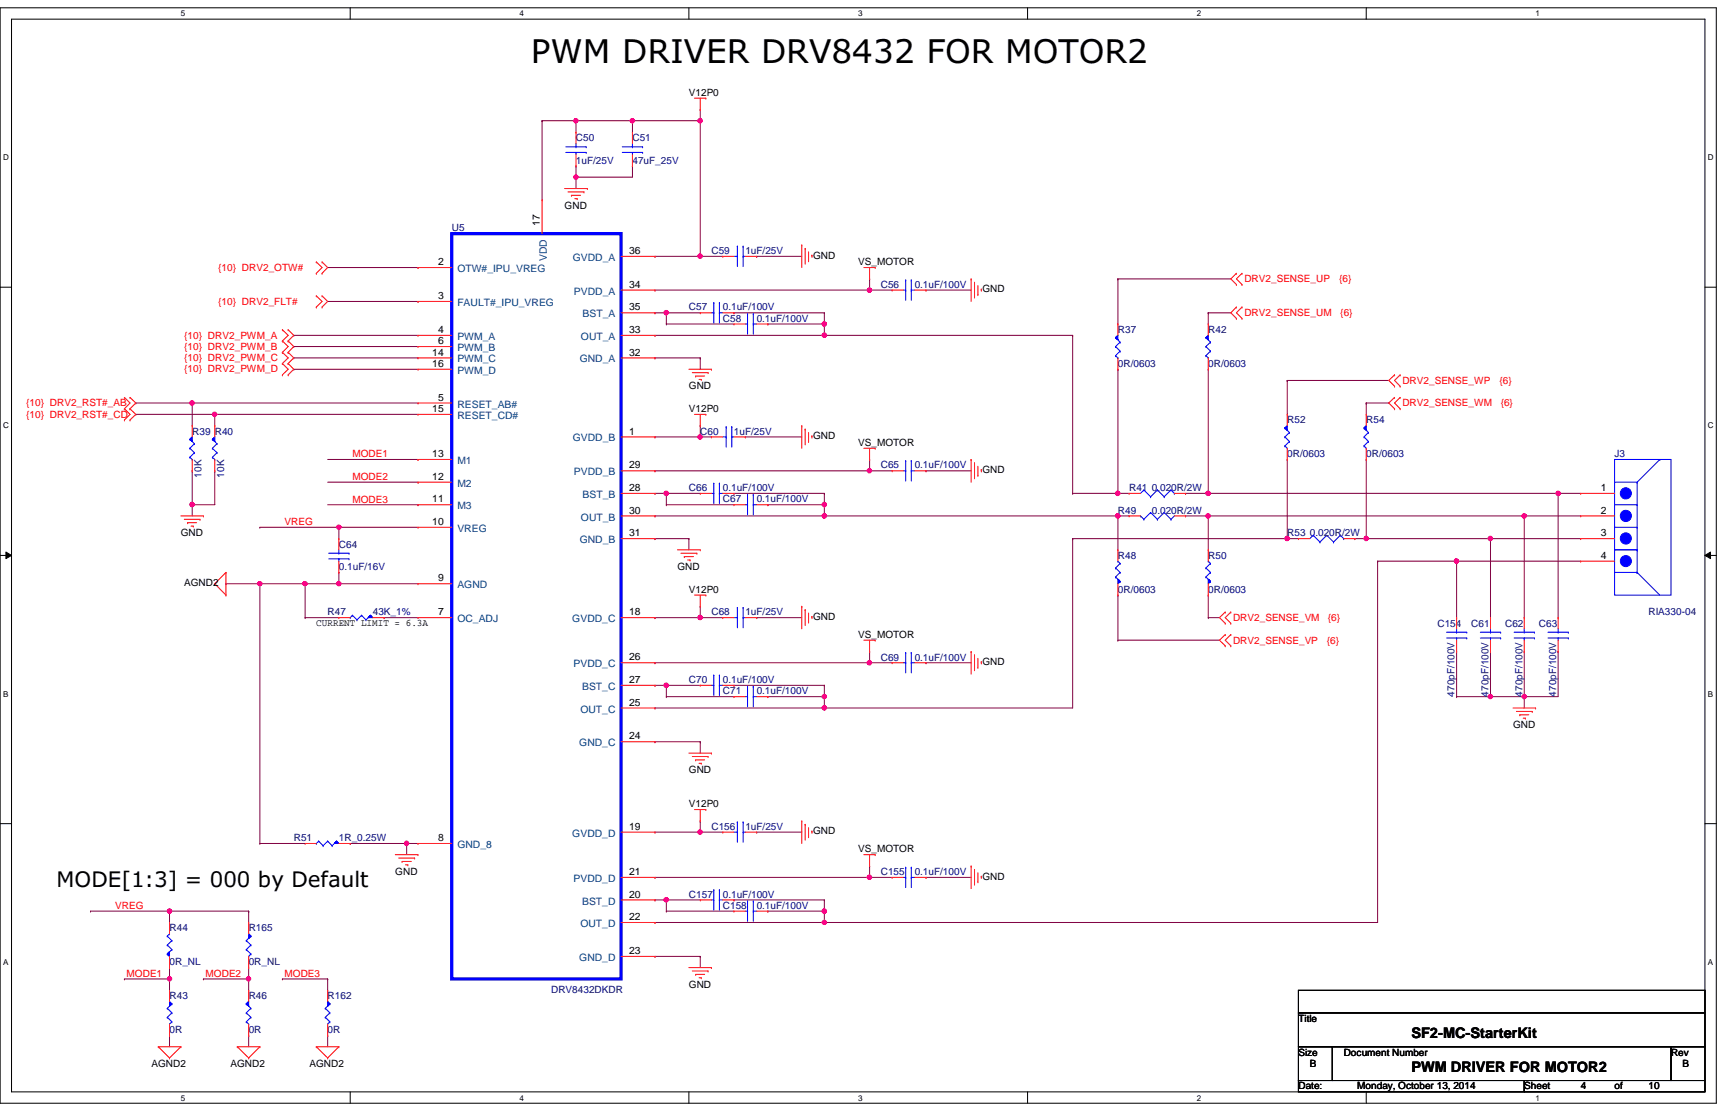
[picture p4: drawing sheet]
<svg xmlns="http://www.w3.org/2000/svg" width="432mm" height="279mm" viewBox="0 0 432 279" stroke-linecap="round" stroke-linejoin="round" font-family="sans-serif">
<defs><g id="words">
<text font-size="8.2" x="132.6" y="15.8">PWM DRIVER DRV8432 FOR MOTOR2</text>
<text font-size="5.3" x="14.1" y="221.6">MODE[1:3] = 000 by Default</text>
<g font-size="3.6">
<text x="352.5" y="259.1">SF2-MC-StarterKit</text>
<text x="352.5" y="267.5">PWM DRIVER FOR MOTOR2</text>
</g>
<g font-size="2.5">
<text x="172" y="24">V12P0</text>
<text x="141" y="52.2">GND</text>
<text x="134.8" y="56.3" transform="rotate(-90 134.8 56.3)">17</text>
<text x="157.1" y="63.4">36</text>
<text x="203.1" y="64.6">GND</text>
<text x="109.4" y="66.2">2</text>
<text x="157.1" y="71.8">34</text>
<text x="214.3" y="66.3">VS_MOTOR</text>
<text x="109.4" y="74.7">3</text>
<text x="157.1" y="77.5">35</text>
<text x="245.4" y="73">GND</text>
<text x="109.4" y="83.1">4</text>
<text x="157.1" y="83.1">33</text>
<text x="107.9" y="88.8">14</text>
<text x="109.4" y="85.9">6</text>
<text x="157.1" y="88.8">32</text>
<text x="107.9" y="91.6">16</text>
<text x="109.4" y="100">5</text>
<text x="172" y="97.2">GND</text>
<text x="107.9" y="102.9">15</text>
<text x="172" y="102.9">V12P0</text>
<text x="157.1" y="108.5">1</text>
<text x="203.1" y="109.6">GND</text>
<text x="214.3" y="111.3">VS_MOTOR</text>
<text x="107.9" y="119.8">12</text>
<text x="107.9" y="114.1">13</text>
<text x="157.1" y="117">29</text>
<text x="245.4" y="118.1">GND</text>
<text x="107.9" y="125.4">11</text>
<text x="157.1" y="122.6">28</text>
<text x="399.8" y="122.6">1</text>
<text x="107.9" y="131.1">10</text>
<text x="157.1" y="128.2">30</text>
<text x="399.8" y="128.2">2</text>
<text x="45.2" y="133.9">GND</text>
<text x="157.1" y="133.9">31</text>
<text x="399.8" y="133.9">3</text>
<text x="169.2" y="142.4">GND</text>
<text x="399.8" y="139.5">4</text>
<text x="46" y="146.3">AGND2</text>
<text x="109.4" y="145.2">9</text>
<text x="172" y="148">V12P0</text>
<text x="109.4" y="153.6">7</text>
<text x="157.1" y="153.6">18</text>
<text x="203.1" y="154.8">GND</text>
<text x="79" y="156.2">CURRENT LIMIT = 6.3A</text>
<text x="214.3" y="159.3">VS_MOTOR</text>
<text x="157.1" y="164.9">26</text>
<text x="245.4" y="166">GND</text>
<text x="157.1" y="170.5">27</text>
<text x="157.1" y="176.2">25</text>
<text x="157.1" y="184.6">24</text>
<text x="377.9" y="181.8">GND</text>
<text x="172" y="193.1">GND</text>
<text x="172" y="201.5">V12P0</text>
<text x="157.1" y="207.2">19</text>
<text x="203.1" y="208.3">GND</text>
<text x="109.4" y="210">8</text>
<text x="214.3" y="212.9">VS_MOTOR</text>
<text x="98.7" y="218.5">GND</text>
<text x="157.1" y="218.5">21</text>
<text x="245.4" y="219.6">GND</text>
<text x="157.1" y="224.1">20</text>
<text x="157.1" y="229.7">22</text>
<text x="157.1" y="238.2">23</text>
<text x="172" y="246.7">GND</text>
<text x="324.3" y="255.1">Title</text>
<text x="324.3" y="263.6">Size</text>
<text x="335.6" y="263.6">Document Number</text>
<text x="417.3" y="263.6">Rev</text>
<text x="37.8" y="266.4">AGND2</text>
<text x="57.6" y="266.4">AGND2</text>
<text x="77.3" y="266.4">AGND2</text>
<text x="327.1" y="266.4">B</text>
<text x="420.2" y="266.4">B</text>
<text x="324.3" y="272">Date:</text>
<text x="339" y="272">Monday, October 13, 2014</text>
<text x="380.7" y="272">Sheet</text>
<text x="394.8" y="272">4</text>
<text x="403.2" y="272">of</text>
<text x="411.7" y="272">10</text>
</g>
<g font-size="2.5" fill="#000080">
<text x="143.8" y="35.2">C50</text>
<text x="157.9" y="35.2">C51</text>
<text x="143.8" y="40.9">1uF/25V</text>
<text x="157.9" y="40.9">47uF_25V</text>
<text x="112.8" y="57.8">U5</text>
<text x="177.7" y="63.4">C59</text>
<text x="186.1" y="63.4">1uF/25V</text>
<text x="220" y="71.9">C56</text>
<text x="228.4" y="71.9">0.1uF/100V</text>
<text x="172" y="77.5">C57</text>
<text x="180.5" y="77.5">0.1uF/100V</text>
<text x="180.5" y="80.3">C58</text>
<text x="189" y="80.3">0.1uF/100V</text>
<text x="279.2" y="83.1">R37</text>
<text x="301.8" y="83.1">R42</text>
<text x="279.2" y="91.6">0R/0603</text>
<text x="301.8" y="91.6">0R/0603</text>
<text x="321.5" y="105.7">R52</text>
<text x="341.2" y="105.7">R54</text>
<text x="48" y="108.5">R39 R40</text>
<text x="174.9" y="108.5">C60</text>
<text x="183.3" y="108.5">1uF/25V</text>
<text x="50.3" y="119.3" transform="rotate(-90 50.3 119.3)">10K</text>
<text x="56" y="119.3" transform="rotate(-90 56 119.3)">10K</text>
<text x="220" y="117">C65</text>
<text x="228.4" y="117">0.1uF/100V</text>
<text x="321.5" y="114.2">0R/0603</text>
<text x="341.2" y="114.2">0R/0603</text>
<text x="403.2" y="114.2">J3</text>
<text x="172" y="122.6">C66</text>
<text x="180.5" y="122.6">0.1uF/100V</text>
<text x="180.5" y="125.4">C67</text>
<text x="189" y="125.4">0.1uF/100V</text>
<text x="282" y="122.6">R41 0.020R/2W</text>
<text x="279.2" y="128.3">R49</text>
<text x="287.7" y="128.3">0.020R/2W</text>
<text x="84.6" y="136.7">C64</text>
<text x="321.5" y="133.9">R53 0.020R/2W</text>
<text x="84.6" y="142.4">0.1uF/16V</text>
<text x="279.2" y="139.5">R48</text>
<text x="301.8" y="139.5">R50</text>
<text x="279.2" y="148">0R/0603</text>
<text x="301.8" y="148">0R/0603</text>
<text x="81.8" y="153.6">R47</text>
<text x="93.1" y="153.6">43K_1%</text>
<text x="177.7" y="153.6">C68</text>
<text x="186.1" y="153.6">1uF/25V</text>
<text x="411.7" y="153.6">RIA330-04</text>
<text x="359" y="156.5">C154</text>
<text x="367.4" y="156.5">C61</text>
<text x="375.9" y="156.5">C62</text>
<text x="384.3" y="156.5">C63</text>
<text x="220" y="164.9">C69</text>
<text x="228.4" y="164.9">0.1uF/100V</text>
<text x="172" y="170.6">C70</text>
<text x="180.5" y="170.6">0.1uF/100V</text>
<text x="180.5" y="173.4">C71</text>
<text x="189" y="173.4">0.1uF/100V</text>
<text x="363.3" y="173.9" transform="rotate(-90 363.3 173.9)">470pF/100V</text>
<text x="371.7" y="173.9" transform="rotate(-90 371.7 173.9)">470pF/100V</text>
<text x="380.2" y="173.9" transform="rotate(-90 380.2 173.9)">470pF/100V</text>
<text x="388.7" y="173.9" transform="rotate(-90 388.7 173.9)">470pF/100V</text>
<text x="177.7" y="207.2">C156</text>
<text x="186.1" y="207.2">1uF/25V</text>
<text x="73.4" y="210">R51</text>
<text x="84.6" y="210">1R_0.25W</text>
<text x="220" y="218.5">C155</text>
<text x="228.4" y="218.5">0.1uF/100V</text>
<text x="172" y="224.1">C157</text>
<text x="180.5" y="224.1">0.1uF/100V</text>
<text x="180.5" y="226.9">C158</text>
<text x="189" y="226.9">0.1uF/100V</text>
<text x="42.3" y="232.6">R44</text>
<text x="62.1" y="232.6">R165</text>
<text x="42.3" y="241">0R_NL</text>
<text x="62.1" y="241">0R_NL</text>
<text x="42.3" y="249.5">R43</text>
<text x="62.1" y="249.5">R46</text>
<text x="81.8" y="249.5">R162</text>
<text x="137.6" y="247.8">DRV8432DKDR</text>
<text x="42.3" y="257.9">0R</text>
<text x="62.1" y="257.9">0R</text>
<text x="81.8" y="257.9">0R</text>
</g>
<g font-size="2.5" fill="#004080">
<text x="136.6" y="65.2" transform="rotate(-90 136.6 65.2)">VDD</text>
<text x="143" y="65.2">GVDD_A</text>
<text x="114.2" y="67.9">OTW#_IPU_VREG</text>
<text x="114.2" y="76.4">FAULT#_IPU_VREG</text>
<text x="143.3" y="73.6">PVDD_A</text>
<text x="145.5" y="79.2">BST_A</text>
<text x="114.2" y="84.9">PWM_A</text>
<text x="114.2" y="87.7">PWM_B</text>
<text x="145.1" y="84.9">OUT_A</text>
<text x="114.2" y="90.5">PWM_C</text>
<text x="114.2" y="93.3">PWM_D</text>
<text x="144.8" y="90.5">GND_A</text>
<text x="114.2" y="101.8">RESET_AB#</text>
<text x="114.2" y="104.6">RESET_CD#</text>
<text x="143" y="110.2">GVDD_B</text>
<text x="114.2" y="115.9">M1</text>
<text x="143.3" y="118.7">PVDD_B</text>
<text x="114.2" y="121.5">M2</text>
<text x="145.5" y="124.3">BST_B</text>
<text x="114.2" y="127.2">M3</text>
<text x="145.1" y="130">OUT_B</text>
<text x="114.2" y="132.8">VREG</text>
<text x="144.8" y="135.6">GND_B</text>
<text x="114.2" y="146.9">AGND</text>
<text x="114.2" y="155.4">OC_ADJ</text>
<text x="142.9" y="155.4">GVDD_C</text>
<text x="143.2" y="166.6">PVDD_C</text>
<text x="145.4" y="172.3">BST_C</text>
<text x="144.9" y="177.9">OUT_C</text>
<text x="144.7" y="186.4">GND_C</text>
<text x="142.9" y="208.9">GVDD_D</text>
<text x="114.2" y="211.8">GND_8</text>
<text x="143.2" y="220.2">PVDD_D</text>
<text x="145.4" y="225.8">BST_D</text>
<text x="144.9" y="231.5">OUT_D</text>
<text x="144.7" y="239.9">GND_D</text>
</g>
<g font-size="2.5" fill="#f00">
<text x="54.5" y="67.6">{10} DRV2_OTW#</text>
<text x="310.8" y="70.5">DRV2_SENSE_UP</text>
<text x="334.4" y="70.5">{6}</text>
<text x="54.5" y="76.1">{10} DRV2_FLT#</text>
<text x="310.8" y="78.9">DRV2_SENSE_UM</text>
<text x="334.7" y="78.9">{6}</text>
<text x="46" y="87.4">{10} DRV2_PWM_B</text>
<text x="46" y="84.6">{10} DRV2_PWM_A</text>
<text x="46" y="90.2">{10} DRV2_PWM_C</text>
<text x="46" y="93">{10} DRV2_PWM_D</text>
<text x="350.2" y="95.8">DRV2_SENSE_WP</text>
<text x="374.5" y="95.8">{6}</text>
<text x="6.6" y="101.5">{10} DRV2_RST#_AB</text>
<text x="350.2" y="101.5">DRV2_SENSE_WM</text>
<text x="374.8" y="101.5">{6}</text>
<text x="6.6" y="104.3">{10} DRV2_RST#_CD</text>
<text x="88" y="119.8">MODE2</text>
<text x="88" y="114.2">MODE1</text>
<text x="88" y="125.5">MODE3</text>
<text x="71.1" y="131.1">VREG</text>
<text x="307.9" y="155.1">DRV2_SENSE_VM</text>
<text x="331.6" y="155.1">{6}</text>
<text x="307.9" y="160.7">DRV2_SENSE_VP</text>
<text x="331.3" y="160.7">{6}</text>
<text x="28.8" y="226.9">VREG</text>
<text x="31.6" y="243.9">MODE1</text>
<text x="51.4" y="243.9">MODE2</text>
<text x="71.1" y="243.9">MODE3</text>
</g>
<g font-size="2">
<text x="45.2" y="4.1">5</text>
<text x="129.8" y="4.1">4</text>
<text x="214.3" y="4.1">3</text>
<text x="298.9" y="4.1">2</text>
<text x="383.5" y="4.1">1</text>
<text x=".8" y="40">D</text>
<text x="426.5" y="40">D</text>
<text x=".8" y="107">C</text>
<text x="426.5" y="107">C</text>
<text x=".8" y="173.9">B</text>
<text x="426.5" y="173.9">B</text>
<text x=".8" y="240.9">A</text>
<text x="426.5" y="240.9">A</text>
<text x="45.2" y="274.8">5</text>
<text x="129.8" y="274.8">4</text>
<text x="214.3" y="274.8">3</text>
<text x="298.9" y="274.8">2</text>
<text x="383.5" y="274.8">1</text>
</g>
</g></defs>
<path d="M0 1.9h428.6v273.6h-428.6zM2.9 4.8h422.9v267.8h-422.9z" fill="none" stroke="#000" stroke-width=".25"/>
<g fill="#fff">
<path d="M45.2 2.3h1.1v2.2h-1.1z"/>
<path d="M45.2 273h1.1v2.2h-1.1z"/>
</g>
<path d="M87.5 1.9v2.9M87.5 272.6v2.9" fill="none" stroke="#000" stroke-width=".25"/>
<g fill="#fff">
<path d="M129.8 2.3h1.1v2.2h-1.1z"/>
<path d="M129.8 273h1.1v2.2h-1.1z"/>
</g>
<path d="M172 1.9v2.9M172 272.6v2.9" fill="none" stroke="#000" stroke-width=".25"/>
<g fill="#fff">
<path d="M214.3 2.3h1.1v2.2h-1.1z"/>
<path d="M214.3 273h1.1v2.2h-1.1z"/>
</g>
<path d="M256.6 1.9v2.9M256.6 272.6v2.9" fill="none" stroke="#000" stroke-width=".25"/>
<g fill="#fff">
<path d="M298.9 2.3h1.1v2.2h-1.1z"/>
<path d="M298.9 273h1.1v2.2h-1.1z"/>
</g>
<path d="M341.2 1.9v2.9M341.2 272.6v2.9" fill="none" stroke="#000" stroke-width=".25"/>
<g fill="#fff">
<path d="M383.5 2.3h1.1v2.2h-1.1z"/>
<path d="M383.5 273h1.1v2.2h-1.1z"/>
<path d="M.8 38.2h1.4v2.3h-1.4z"/>
<path d="M426.5 38.2h1.4v2.3h-1.4z"/>
<path d="M.8 105.2h1.4v2.2h-1.4z"/>
<path d="M426.5 105.2h1.4v2.2h-1.4z"/>
</g>
<path d="M0 71.7h2.9M425.8 71.7h2.8" fill="none" stroke="#000" stroke-width=".25"/>
<g fill="#fff">
<path d="M.8 172.1h1.3v2.3h-1.3z"/>
<path d="M426.5 172.1h1.3v2.3h-1.3z"/>
</g>
<path d="M0 138.7h2.9M1.5 137.8l1.4 .9-1.4 .8zM425.8 138.7l1.4-.9v1.7zM425.8 138.7h2.8" fill="none" stroke="#000" stroke-width=".25"/>
<path d="M1.5 137.8l1.4 .9-1.4 .8zM425.8 138.7l1.4-.9v1.7z" fill="#000"/>
<g fill="#fff">
<path d="M.8 239.1h1.3v2.2h-1.3z"/>
<path d="M426.5 239.1h1.3v2.2h-1.3z"/>
</g>
<path d="M0 205.7h2.9M425.8 205.7h2.8" fill="none" stroke="#000" stroke-width=".25"/>
<path d="M166.4 123.2h.1M166.4 123.2h8.5M301.8 128.8h.1M301.8 128.8h78.9" fill="none" stroke="#800040" stroke-width=".25"/>
<circle cx="301.7" cy="128.8" r=".56" fill="#f0f"/>
<circle cx="301.7" cy="128.8" r=".56" fill="none" stroke="#f0f" stroke-width=".25"/>
<path d="M205.9 126h.1M205.9 126v2.8" fill="none" stroke="#800040" stroke-width=".25"/>
<circle cx="205.9" cy="126" r=".56" fill="#f0f"/>
<circle cx="205.9" cy="126" r=".56" fill="none" stroke="#f0f" stroke-width=".25"/>
<path d="M166.4 123.2h.1M166.4 123.2v2.8M183.3 123.2h.1M183.3 123.2h22.6" fill="none" stroke="#800040" stroke-width=".25"/>
<circle cx="166.4" cy="123.2" r=".56" fill="#f0f"/>
<circle cx="166.4" cy="123.2" r=".56" fill="none" stroke="#f0f" stroke-width=".25"/>
<path d="M166.4 78.1h.1M166.4 78.1h8.5M191.8 80.9h.1M191.8 80.9h14.1M205.9 80.9h.1M205.9 80.9v2.8M166.4 126h.1M166.4 126h16.9M191.8 126h.1M191.8 126h14.1" fill="none" stroke="#800040" stroke-width=".25"/>
<circle cx="205.9" cy="80.9" r=".56" fill="#f0f"/>
<circle cx="205.9" cy="80.9" r=".56" fill="none" stroke="#f0f" stroke-width=".25"/>
<path d="M163.6 78.1h.1M163.6 78.1h2.8M166.4 78.1h.1M166.4 78.1v2.8M183.3 78.1h.1M183.3 78.1h22.6" fill="none" stroke="#800040" stroke-width=".25"/>
<circle cx="166.4" cy="78.1" r=".56" fill="#f0f"/>
<circle cx="166.4" cy="78.1" r=".56" fill="none" stroke="#f0f" stroke-width=".25"/>
<path d="M217.2 69.6h.1M217.2 72.4h.1M217.2 69.6v2.8M217.2 72.4h5.6M231.3 72.4h.1M231.3 72.4h11.2M166.4 80.9h.1M166.4 80.9h16.9M48 100.6h.1M48 100.6h56.4" fill="none" stroke="#800040" stroke-width=".25"/>
<circle cx="48" cy="100.6" r=".56" fill="#f0f"/>
<circle cx="48" cy="100.6" r=".56" fill="none" stroke="#f0f" stroke-width=".25"/>
<path d="M163.6 165.5h.1M163.6 165.5h59.2M217.2 165.5h.1M217.2 162.7h.1M217.2 162.7v2.8" fill="none" stroke="#800040" stroke-width=".25"/>
<circle cx="217.1" cy="165.5" r=".56" fill="#f0f"/>
<circle cx="217.1" cy="165.5" r=".56" fill="none" stroke="#f0f" stroke-width=".25"/>
<path d="M389.1 123.2h.1M389.1 123.2v31M231.3 165.5h.1M231.3 165.5h11.2" fill="none" stroke="#800040" stroke-width=".25"/>
<circle cx="389.1" cy="123.2" r=".56" fill="#f0f"/>
<circle cx="389.1" cy="123.2" r=".56" fill="none" stroke="#f0f" stroke-width=".25"/>
<path d="M380.7 128.8h.1M380.7 128.8v25.4" fill="none" stroke="#800040" stroke-width=".25"/>
<circle cx="380.7" cy="128.8" r=".56" fill="#f0f"/>
<circle cx="380.7" cy="128.8" r=".56" fill="none" stroke="#f0f" stroke-width=".25"/>
<path d="M372.2 134.5h.1M372.2 134.5v19.7" fill="none" stroke="#800040" stroke-width=".25"/>
<circle cx="372.2" cy="134.4" r=".56" fill="#f0f"/>
<circle cx="372.2" cy="134.4" r=".56" fill="none" stroke="#f0f" stroke-width=".25"/>
<g fill="none" stroke="#800040" stroke-width=".25">
<path d="M135.4 30.1h.1M135.4 30.1h8.4M81.8 75.3h22.6M104.4 75.3h.1M205.9 78.1h.1M205.9 78.1v2.8M73.4 89.4h.1M73.4 86.5h.1M73.4 83.7h.1M73.4 89.4h31M73.4 83.7h31M73.4 86.5h31"/>
<path d="M163.6 89.4h.1M163.6 83.7h.1M163.6 89.4h11.3M163.6 83.7h42.3M267.9 134.5h.1M267.9 134.5v42.3M372.2 134.5h.1M372.2 134.5h22.6M380.7 128.8h.1M380.7 128.8h14.1M84.6 142.9h.1M84.6 142.9v2.9"/>
<path d="M163.6 171.1h.1M163.6 171.1h2.8M372.2 162.7h.1M372.2 162.7v11.2M380.7 173.9h.1M380.7 173.9v2.9M389.1 162.7h.1M389.1 162.7v11.2h-8.4"/>
</g>
<circle cx="84.6" cy="145.7" r=".55" fill="#f0f"/>
<circle cx="84.6" cy="145.7" r=".55" fill="none" stroke="#f0f" stroke-width=".25"/>
<path d="M84.6 131.7h.1M84.6 131.7h19.8M56.4 145.8h.1M56.4 145.8h8.5M64.9 210.6h.1M64.9 210.6h11.3M87.5 210.6h.1M87.5 210.6h14.1M101.6 210.6h.1M101.6 210.6v2.8" fill="none" stroke="#800040" stroke-width=".25"/>
<circle cx="84.6" cy="131.6" r=".55" fill="#f0f"/>
<circle cx="84.6" cy="131.6" r=".55" fill="none" stroke="#f0f" stroke-width=".25"/>
<path d="M64.9 145.8h.1M64.9 145.8h11.3M101.6 210.6h.1M101.6 210.6h2.8" fill="none" stroke="#800040" stroke-width=".25"/>
<circle cx="101.5" cy="210.6" r=".55" fill="#f0f"/>
<circle cx="101.5" cy="210.6" r=".55" fill="none" stroke="#f0f" stroke-width=".25"/>
<path d="M64.9 131.7h.1M64.9 131.7h19.7M84.6 131.7h.1M84.6 131.7v2.8M76.2 145.8h.1M76.2 145.8v8.4M84.6 145.8h.1M84.6 145.8h19.8M95.9 154.2h.1M95.9 154.2h8.5" fill="none" stroke="#800040" stroke-width=".25"/>
<circle cx="76.2" cy="145.7" r=".55" fill="#f0f"/>
<circle cx="76.2" cy="145.7" r=".55" fill="none" stroke="#f0f" stroke-width=".25"/>
<path d="M64.9 145.8h.1M64.9 145.8v64.8M76.2 154.2h.1M76.2 154.2h8.4" fill="none" stroke="#800040" stroke-width=".25"/>
<circle cx="64.9" cy="145.7" r=".55" fill="#f0f"/>
<circle cx="64.9" cy="145.7" r=".55" fill="none" stroke="#f0f" stroke-width=".25"/>
<path d="M321.5 134.5h.1M321.5 134.5h2.8" fill="none" stroke="#800040" stroke-width=".25"/>
<circle cx="321.4" cy="134.4" r=".56" fill="#f0f"/>
<circle cx="321.4" cy="134.4" r=".56" fill="none" stroke="#f0f" stroke-width=".25"/>
<path d="M389.1 123.2h.1M389.1 123.2h5.7M372.2 173.9h.1M372.2 173.9h8.5" fill="none" stroke="#800040" stroke-width=".25"/>
<circle cx="380.7" cy="173.9" r=".55" fill="#f0f"/>
<circle cx="380.7" cy="173.9" r=".55" fill="none" stroke="#f0f" stroke-width=".25"/>
<circle cx="372.2" cy="173.9" r=".55" fill="#f0f"/>
<circle cx="372.2" cy="173.9" r=".55" fill="none" stroke="#f0f" stroke-width=".25"/>
<path d="M53.6 103.5h.1M53.6 103.5h50.8M380.7 162.7h.1M380.7 162.7v11.2" fill="none" stroke="#800040" stroke-width=".25"/>
<circle cx="53.6" cy="103.4" r=".55" fill="#f0f"/>
<circle cx="53.6" cy="103.4" r=".55" fill="none" stroke="#f0f" stroke-width=".25"/>
<path d="M135.4 30.1h.1M135.4 30.1v19.8M174.9 30.1h.1M174.9 30.1v33.9M81.8 66.8h22.6M104.4 66.8h.1" fill="none" stroke="#800040" stroke-width=".25"/>
<circle cx="174.8" cy="64" r=".56" fill="#f0f"/>
<circle cx="174.8" cy="64" r=".56" fill="none" stroke="#f0f" stroke-width=".25"/>
<circle cx="174.8" cy="30.1" r=".56" fill="#f0f"/>
<circle cx="174.8" cy="30.1" r=".56" fill="none" stroke="#f0f" stroke-width=".25"/>
<path d="M143.8 30.1h.1M143.8 30.1v2.9M143.8 30.1h14.1" fill="none" stroke="#800040" stroke-width=".25"/>
<circle cx="143.8" cy="30.1" r=".55" fill="#f0f"/>
<circle cx="143.8" cy="30.1" r=".55" fill="none" stroke="#f0f" stroke-width=".25"/>
<path d="M143.8 44.2h.1M143.8 44.2v2.9" fill="none" stroke="#800040" stroke-width=".25"/>
<circle cx="143.8" cy="44.2" r=".55" fill="#f0f"/>
<circle cx="143.8" cy="44.2" r=".55" fill="none" stroke="#f0f" stroke-width=".25"/>
<path d="M157.9 30.1h.1M157.9 30.1v2.9M157.9 30.1h17M143.8 41.4h.1M143.8 44.2h.1M143.8 41.4v2.8M157.9 41.4h.1M157.9 41.4v2.8h-14.1M163.6 64h.1M163.6 64h11.3" fill="none" stroke="#800040" stroke-width=".25"/>
<circle cx="157.9" cy="30.1" r=".55" fill="#f0f"/>
<circle cx="157.9" cy="30.1" r=".55" fill="none" stroke="#f0f" stroke-width=".25"/>
<path d="M174.9 27.3h.1M174.9 27.3v2.8M174.9 64h.1M174.9 64h5.6M189 64h.1M189 64h11.2M163.6 154.2h.1M163.6 154.2h16.9M174.9 154.2h.1M189 154.2h.1M189 154.2h11.2" fill="none" stroke="#800040" stroke-width=".25"/>
<circle cx="174.8" cy="154.2" r=".56" fill="#f0f"/>
<circle cx="174.8" cy="154.2" r=".56" fill="none" stroke="#f0f" stroke-width=".25"/>
<path d="M163.6 72.4h.1M163.6 72.4h53.6" fill="none" stroke="#800040" stroke-width=".25"/>
<circle cx="217.1" cy="72.4" r=".56" fill="#f0f"/>
<circle cx="217.1" cy="72.4" r=".56" fill="none" stroke="#f0f" stroke-width=".25"/>
<path d="M163.6 128.8h.1M163.6 128.8h42.3M205.9 123.2h.1M205.9 123.2v2.8M174.9 151.4h.1M174.9 151.4v2.8M163.6 176.8h.1M166.4 171.1h.1M166.4 171.1h8.5M205.9 171.1h.1M205.9 173.9h.1M205.9 171.1v5.7h-42.3" fill="none" stroke="#800040" stroke-width=".25"/>
<circle cx="205.9" cy="173.9" r=".55" fill="#f0f"/>
<circle cx="205.9" cy="173.9" r=".55" fill="none" stroke="#f0f" stroke-width=".25"/>
<path d="M183.3 171.1h.1M183.3 171.1h22.6M205.9 176.8h.1M205.9 176.8h62" fill="none" stroke="#800040" stroke-width=".25"/>
<circle cx="205.9" cy="176.7" r=".56" fill="#f0f"/>
<circle cx="205.9" cy="176.7" r=".56" fill="none" stroke="#f0f" stroke-width=".25"/>
<path d="M166.4 171.1h.1M166.4 171.1v2.8M191.8 173.9h.1M191.8 173.9h14.1" fill="none" stroke="#800040" stroke-width=".25"/>
<circle cx="166.4" cy="171.1" r=".56" fill="#f0f"/>
<circle cx="166.4" cy="171.1" r=".56" fill="none" stroke="#f0f" stroke-width=".25"/>
<g fill="none" stroke="#800040" stroke-width=".25">
<path d="M174.9 89.4h.1M174.9 89.4v2.8M48 100.6h.1M48 100.6v5.7M53.6 103.5h.1M53.6 103.5v2.8M48 126h.1M48 126v2.8M163.6 123.2h.1M163.6 123.2h2.8M76.2 145.8h.1M76.2 145.8h8.4"/>
<path d="M166.4 173.9h.1M166.4 173.9h16.9"/>
</g>
<circle cx="48" cy="126" r=".56" fill="#f0f"/>
<circle cx="48" cy="126" r=".56" fill="none" stroke="#f0f" stroke-width=".25"/>
<path d="M205.9 83.7h.1M205.9 83.7h62M33.9 103.5h.1M33.9 100.6h.1M33.9 103.5h19.7M33.9 100.6h14.1M48 117.6h.1M48 117.6v8.4M53.6 117.6h.1M53.6 117.6v8.4h-5.6M48 126h.1" fill="none" stroke="#800040" stroke-width=".25"/>
<circle cx="205.9" cy="83.7" r=".56" fill="#f0f"/>
<circle cx="205.9" cy="83.7" r=".56" fill="none" stroke="#f0f" stroke-width=".25"/>
<path d="M267.9 83.7h.1M267.9 83.7v39.5M301.8 123.2h.1M301.8 123.2h87.3" fill="none" stroke="#800040" stroke-width=".25"/>
<circle cx="301.7" cy="123.2" r=".56" fill="#f0f"/>
<circle cx="301.7" cy="123.2" r=".56" fill="none" stroke="#f0f" stroke-width=".25"/>
<path d="M301.8 78.1h.1M301.8 78.1h5.6M279.2 92.2h.1M279.2 92.2v31M301.8 92.2h.1M301.8 92.2v31" fill="none" stroke="#800040" stroke-width=".25"/>
<circle cx="279.1" cy="123.2" r=".56" fill="#f0f"/>
<circle cx="279.1" cy="123.2" r=".56" fill="none" stroke="#f0f" stroke-width=".25"/>
<g fill="none" stroke="#800040" stroke-width=".25">
<path d="M279.2 69.6h.1M279.2 69.6h28.2M279.2 69.6v11.3M301.8 78.1h.1M301.8 78.1v2.8M321.5 114.7h.1M321.5 114.7v19.8M341.2 114.7h.1M341.2 114.7v19.8M279.2 123.2h.1M279.2 128.8h.1M279.2 123.2h2.8"/>
<path d="M279.2 128.8v8.5M279.2 128.8h2.8M296.1 128.8h.1M296.1 128.8h5.7M301.8 128.8h.1M301.8 128.8v8.5M341.2 134.5h.1M341.2 134.5h31M279.2 148.6h.1M279.2 159.9h.1M279.2 148.6v11.3M279.2 159.9h25.3"/>
<path d="M301.8 148.6h.1M301.8 154.2h.1M301.8 148.6v5.6M301.8 154.2h2.7"/>
</g>
<circle cx="341.2" cy="134.4" r=".55" fill="#f0f"/>
<circle cx="341.2" cy="134.4" r=".55" fill="none" stroke="#f0f" stroke-width=".25"/>
<path d="M321.5 95h.1M321.5 95v8.5M321.5 95h25.3M341.2 100.6h.1M341.2 100.6h5.6M341.2 100.6v2.9M205.9 128.8h.1M205.9 128.8h73.3" fill="none" stroke="#800040" stroke-width=".25"/>
<circle cx="279.1" cy="128.8" r=".56" fill="#f0f"/>
<circle cx="279.1" cy="128.8" r=".56" fill="none" stroke="#f0f" stroke-width=".25"/>
<circle cx="205.9" cy="128.8" r=".56" fill="#f0f"/>
<circle cx="205.9" cy="128.8" r=".56" fill="none" stroke="#f0f" stroke-width=".25"/>
<g fill="none" stroke="#800040" stroke-width=".25">
<path d="M73.4 92.2h.1M73.4 92.2h31M163.6 117.6h.1M163.6 117.6h59.2M217.2 114.7h.1M217.2 117.6h.1M217.2 114.7v2.9M231.3 117.6h.1M231.3 117.6h11.2M267.9 123.2h.1M267.9 134.5h.1M267.9 123.2h11.3"/>
<path d="M267.9 134.5h53.6M296.1 123.2h.1M296.1 123.2h5.7M338.4 134.5h.1M338.4 134.5h2.8"/>
</g>
<circle cx="217.1" cy="117.5" r=".55" fill="#f0f"/>
<circle cx="217.1" cy="117.5" r=".55" fill="none" stroke="#f0f" stroke-width=".25"/>
<path d="M163.6 109.1h.1M163.6 109.1h14.1M174.9 109.1h.1M174.9 106.3h.1M174.9 106.3v2.8M186.1 109.1h.1M186.1 109.1h14.1" fill="none" stroke="#800040" stroke-width=".25"/>
<circle cx="174.8" cy="109.1" r=".56" fill="#f0f"/>
<circle cx="174.8" cy="109.1" r=".56" fill="none" stroke="#f0f" stroke-width=".25"/>
<path d="M163.6 134.5h.1M163.6 134.5h8.4M172 134.5h.1M172 134.5v2.8M363.8 140.1h.1M363.8 140.1h31M363.8 140.1v14.1M163.6 185.2h.1M163.6 185.2h11.3M174.9 185.2h.1M174.9 185.2v2.8" fill="none" stroke="#800040" stroke-width=".25"/>
<circle cx="363.7" cy="140.1" r=".56" fill="#f0f"/>
<circle cx="363.7" cy="140.1" r=".56" fill="none" stroke="#f0f" stroke-width=".25"/>
<g fill="none" stroke="#800040" stroke-width=".25">
<path d="M344 140.1h.1M344 140.1h19.8M344 140.1v90.2M363.8 173.9h.1M363.8 162.7v11.2M363.8 173.9h8.4M372.2 173.9h.1M163.6 219.1h.1M163.6 219.1h59.2M217.2 219.1h.1M217.2 216.2h.1M217.2 216.2v2.9"/>
<path d="M163.6 238.8h.1M163.6 238.8h11.3M174.9 238.8h.1M174.9 238.8v2.8"/>
</g>
<circle cx="217.1" cy="219" r=".56" fill="#f0f"/>
<circle cx="217.1" cy="219" r=".56" fill="none" stroke="#f0f" stroke-width=".25"/>
<path d="M163.6 207.8h.1M163.6 207.8h16.9M174.9 207.8h.1M189 207.8h.1M189 207.8h11.2M231.3 219.1h.1M231.3 219.1h11.2" fill="none" stroke="#800040" stroke-width=".25"/>
<circle cx="174.8" cy="207.8" r=".56" fill="#f0f"/>
<circle cx="174.8" cy="207.8" r=".56" fill="none" stroke="#f0f" stroke-width=".25"/>
<path d="M174.9 205h.1M174.9 205v2.8M163.6 224.7h.1M163.6 224.7h2.8" fill="none" stroke="#800040" stroke-width=".25"/>
<circle cx="166.4" cy="224.7" r=".56" fill="#f0f"/>
<circle cx="166.4" cy="224.7" r=".56" fill="none" stroke="#f0f" stroke-width=".25"/>
<path d="M163.6 230.3h.1M163.6 230.3h180.4M166.4 224.7h.1M166.4 224.7h8.5M183.3 224.7h.1M183.3 224.7h22.6M205.9 224.7h.1M205.9 227.5h.1M205.9 230.3h.1M205.9 224.7v5.6" fill="none" stroke="#800040" stroke-width=".25"/>
<circle cx="205.9" cy="230.3" r=".55" fill="#f0f"/>
<circle cx="205.9" cy="230.3" r=".55" fill="none" stroke="#f0f" stroke-width=".25"/>
<path d="M191.8 227.5h.1M191.8 227.5h14.1" fill="none" stroke="#800040" stroke-width=".25"/>
<circle cx="205.9" cy="227.5" r=".56" fill="#f0f"/>
<circle cx="205.9" cy="227.5" r=".56" fill="none" stroke="#f0f" stroke-width=".25"/>
<path d="M81.8 114.7h22.6M104.4 114.7h.1M81.8 126h22.6M81.8 120.4h22.6M104.4 126h.1M104.4 120.4h.1M166.4 224.7h.1M166.4 227.5h.1M166.4 224.7v2.8M166.4 227.5h16.9M42.3 241.6h.1M42.3 241.6v2.8" fill="none" stroke="#800040" stroke-width=".25"/>
<circle cx="42.3" cy="244.4" r=".55" fill="#f0f"/>
<circle cx="42.3" cy="244.4" r=".55" fill="none" stroke="#f0f" stroke-width=".25"/>
<path d="M22.6 227.5h.1M22.6 227.5h19.7M42.3 227.5h.1M42.3 227.5v2.8M31.1 244.4h.1M31.1 244.4h11.2M42.3 258.5h.1M42.3 244.4h.1M42.3 244.4v2.9M42.3 258.5v2.9M62.1 244.4h.1M62.1 241.6v2.8" fill="none" stroke="#800040" stroke-width=".25"/>
<circle cx="62.1" cy="244.4" r=".55" fill="#f0f"/>
<circle cx="62.1" cy="244.4" r=".55" fill="none" stroke="#f0f" stroke-width=".25"/>
<g fill="none" stroke="#800040" stroke-width=".25">
<path d="M42.3 227.5h19.8M62.1 227.5h.1M62.1 227.5v2.8M50.8 244.4h.1M50.8 244.4h11.3v2.9M62.1 258.5h.1M62.1 247.3h.1M62.1 258.5v2.9M70.5 244.4h.1M70.5 244.4h11.3M81.8 258.5h.1M81.8 244.4h.1"/>
<path d="M81.8 244.4v2.9M81.8 258.5v2.9"/>
</g>
<circle cx="42.3" cy="227.5" r=".56" fill="#f0f"/>
<circle cx="42.3" cy="227.5" r=".56" fill="none" stroke="#f0f" stroke-width=".25"/>
<g fill="none" stroke="#f00" stroke-width=".25">
<path d="M173.4 24.5h2.9M174.9 27.3h.1M174.9 24.5v2.8M176.3 24.5h.1M141 47.1h5.7M141.9 47.9h3.9M142.7 48.8h.1M142.7 48.8h2.3M143.6 49.6h.5M144.1 49.6h.1M145.8 47.9h.1M146.7 47.1h.1"/>
<path d="M79 68.2h.1M79 65.4h.1M79 76.7h.1M79 73.9h.1M79 65.4l1.4 1.4-1.4 1.4M79 73.9l1.4 1.4-1.4 1.4M80.4 65.4h.1M80.4 68.2h.1M80.4 73.9h.1M80.4 76.7h.1M80.4 73.9l1.4 1.4-1.4 1.4M80.4 65.4l1.4 1.4-1.4 1.4"/>
<path d="M200.2 61.2h.1M200.2 61.2v5.6M201.1 62h.1M201.1 62v4M201.9 65.1h.1M201.9 62.9v2.2M202.8 63.7h.1M202.8 63.7v.6M215.7 66.8h2.9M217.2 69.6h.1M217.2 66.8v2.8M218.6 66.8h.1"/>
<path d="M242.5 69.6h.1M242.5 69.6v5.7M243.4 70.5h.1M243.4 70.5v3.9M244.2 73.6h.1M244.2 71.3v2.3M245.1 72.2h.1M245.1 72.2v.5M308.8 76.7h.1M308.8 79.5h.1M308.8 68.2h.1M308.8 71h.1"/>
<path d="M308.8 76.7l-1.4 1.4 1.4 1.4M308.8 68.2l-1.4 1.4 1.4 1.4M310.2 79.5h.1M310.2 76.7h.1M310.2 71h.1M310.2 68.2h.1M310.2 76.7l-1.4 1.4 1.4 1.4M310.2 68.2l-1.4 1.4 1.4 1.4M31.1 99.2h.1M31.1 99.2l1.4 1.4-1.4 1.5M32.5 99.2h.1M32.5 99.2l1.4 1.4-1.4 1.5"/>
<path d="M70.5 90.8h.1M70.5 88h.1M70.5 85.1h.1M70.5 82.3h.1M70.5 93.6h.1M70.5 88l1.5 1.4-1.5 1.4M70.5 85.1l1.5 1.4-1.5 1.5M70.5 82.3l1.5 1.4-1.5 1.4M70.5 90.8l1.5 1.4-1.5 1.4M72 88h.1M72 90.8h.1M72 85.1h.1"/>
<path d="M72 82.3h.1M72 93.6h.1M72 88l1.4 1.4-1.4 1.4M72 85.1l1.4 1.4-1.4 1.5M72 82.3l1.4 1.4-1.4 1.4M72 90.8l1.4 1.4-1.4 1.4M172 92.2h5.7M172.9 93h3.9M173.7 93.9h.1M173.7 93.9h2.3M174.6 94.7h.5M175.1 94.7h.1"/>
<path d="M176.8 93h.1M177.7 92.2h.1M348.3 99.2h.1M348.3 93.6h.1M348.3 96.4h.1M348.3 99.2l-1.5 1.4 1.5 1.5M348.3 93.6l-1.5 1.4 1.5 1.4M349.7 99.2h.1M349.7 96.4h.1M349.7 93.6h.1M349.7 99.2l-1.4 1.4 1.4 1.5M349.7 93.6l-1.4 1.4 1.4 1.4"/>
<path d="M31.1 104.9h.1M31.1 102.1h.1M31.1 102.1l1.4 1.4-1.4 1.4M32.5 102.1h.1M32.5 104.9h.1M32.5 102.1l1.4 1.4-1.4 1.4M173.4 103.5h2.9M174.9 106.3h.1M174.9 103.5v2.8M176.3 103.5h.1M200.2 106.3h.1M200.2 106.3v5.6"/>
<path d="M201.1 107.1h.1M201.1 107.1v4M201.9 110.2h.1M201.9 108v2.2M202.8 108.8h.1M202.8 108.8v.6M215.7 111.9h2.9M217.2 114.7h.1M217.2 111.9v2.8M218.6 111.9h.1M242.5 114.7h.1M242.5 114.7v5.7"/>
<path d="M243.4 115.6h.1M243.4 115.6v3.9M244.2 118.7h.1M244.2 116.4v2.3M245.1 117.3h.1M245.1 117.3v.6M348.3 102.1h.1M349.7 102.1h.1M45.2 128.8h5.6M46 129.7h4M46.9 130.5h.1M46.9 130.5h2.2"/>
<path d="M47.7 131.4h.6M48.3 131.4h.1M50 129.7h.1M50.8 128.8h.1M169.2 137.3h5.7M170.1 138.1h3.9M170.9 139h.1M170.9 139h2.3M171.7 139.8h.6M172.3 139.8h.1M174 138.1h.1M174.9 137.3h.1"/>
<path d="M53.6 145.8h.1M53.6 145.8l2.8 2.8M56.4 148.6h.1M56.4 142.9h.1M56.4 142.9v5.7M56.4 142.9l-2.8 2.9M173.4 148.6h2.9M174.9 151.4h.1M174.9 148.6v2.8M176.3 148.6h.1M200.2 151.4h.1M200.2 151.4v5.6"/>
<path d="M201.1 152.2h.1M201.1 152.2v4M201.9 155.3h.1M201.9 153.1v2.2M202.8 153.9h.1M202.8 153.9v.6M215.7 159.9h2.9M217.2 159.9v2.8M218.6 159.9h.1M306 152.8h.1M306 155.6h.1M306 158.5h.1"/>
<path d="M306 152.8l-1.5 1.4 1.5 1.4M306 158.5l-1.5 1.4 1.5 1.3M307.4 155.6h.1M307.4 152.8h.1M307.4 158.5h.1M307.4 152.8l-1.4 1.4 1.4 1.4M307.4 158.5l-1.4 1.4 1.4 1.3M217.2 162.7h.1M242.5 162.7h.1M242.5 162.7v5.6M243.4 163.5h.1M243.4 163.5v4"/>
<path d="M244.2 166.6h.1M244.2 164.4v2.2M245.1 165.2h.1M245.1 165.2v.6M306 161.2h.1M307.4 161.2h.1M377.9 176.8h5.6M378.7 177.6h4M379.6 178.5h.1M379.6 178.5h2.2M380.4 179.3h.6M381 179.3h.1"/>
<path d="M382.7 177.6h.1M383.5 176.8h.1M172 188h5.7M172.9 188.9h3.9M173.7 189.7h.1M173.7 189.7h2.3M174.6 190.6h.5M175.1 190.6h.1M176.8 188.9h.1M177.7 188h.1M98.7 213.4h5.7M99.6 214.2h3.9"/>
<path d="M100.4 215.1h.1M100.4 215.1h2.3M101.3 215.9h.6M101.9 215.9h.1M103.5 214.2h.1M104.4 213.4h.1M173.4 202.1h2.9M174.9 205h.1M174.9 202.1v2.9M176.3 202.1h.1M200.2 205h.1M200.2 205v5.6"/>
<path d="M201.1 205.8h.1M201.1 205.8v4M201.9 208.9h.1M201.9 206.7v2.2M202.8 207.5h.1M202.8 207.5v.6M215.7 213.4h2.9M217.2 216.2h.1M217.2 213.4v2.8M218.6 213.4h.1M242.5 216.2h.1M242.5 216.2v5.7"/>
<path d="M243.4 217.1h.1M243.4 217.1v3.9M244.2 217.9v2.3M245.1 218.8h.1M245.1 218.8v.5M244.2 220.2h.1M172 241.6h5.7M172.9 242.4h3.9M173.7 243.3h.1M173.7 243.3h2.3M174.6 244.1h.5M175.1 244.1h.1"/>
<path d="M176.8 242.4h.1M177.7 241.6h.1M39.5 261.4h.1M39.5 261.4h5.7M39.5 261.4l2.8 2.8M42.3 264.2h.1M45.2 261.4h.1M45.2 261.4l-2.9 2.8M59.3 261.4h.1M59.3 261.4h5.6M59.3 261.4l2.8 2.8M62.1 264.2h.1"/>
<path d="M64.9 261.4h.1M64.9 261.4l-2.8 2.8M79 261.4h.1M79 261.4h5.6M79 261.4l2.8 2.8M81.8 264.2h.1M84.6 261.4h.1M84.6 261.4l-2.8 2.8"/>
</g>
<path d="M324.3 247.3h101.5v5.6h-101.5zM324.3 252.9h101.5v8.5h-101.5zM324.3 261.4h8.4v8.4h-8.4zM324.3 269.8h56.4v2.8h-56.4zM332.7 261.4h84.6v8.4h-84.6zM380.7 269.8h45.1v2.8h-45.1zM417.3 261.4h8.5v8.4h-8.5z" fill="none" stroke="#000" stroke-width=".25"/>
<path d="M81.2 251.8h.1M81.2 254h.1M81.2 251.8l1.2 1.1M81.2 254l1.2 1.1M81.8 255.7h.1M81.8 250.1l.6 .6M82.4 250.7h.1M82.4 252.9h.1M82.4 255.1h.1M82.4 250.7l-1.2 1.1M82.4 252.9l-1.2 1.1M82.4 255.1l-.6 .6" fill="none" stroke="#00f" stroke-width=".25"/>
<path d="M81.8 250.1l.6 .6-.6 .5 .6-.5-.6 .5z" fill-rule="evenodd" fill="#00f"/>
<g fill="none" stroke="#00f" stroke-width=".25">
<path d="M301.2 84.3h.1M301.2 86.5h.1M301.2 88.8h.1M301.2 84.3l1.1 1.1M301.2 86.5l1.1 1.2M301.2 88.8l.6 .6M301.8 89.4h.1M301.8 83.7l-.6 .6M302.3 85.4h.1M302.3 87.7h.1M302.3 85.4l-1.1 1.1M302.3 87.7l-1.1 1.1"/>
<path d="M81.8 250.1l.6 .6-.6 .5 .6-.5-.6 .5z"/>
</g>
<path d="M81.8 247.3h.1M81.8 258.5h.1M81.8 247.3v2.8M81.8 255.7v2.8" fill="none" stroke="#f00" stroke-width=".25"/>
<path d="M301.2 84.3l.6-.6v1.1z" fill-rule="evenodd" fill="#00f"/>
<g fill="none" stroke="#00f" stroke-width=".25">
<path d="M177.7 78.1h.6M178.3 78.1h.1M178.3 75.6h.1M178.3 75.6v5M179.7 75.6h.1M179.7 78.1h.1M179.7 78.1h.8M179.7 75.6v5M301.2 84.3l.6-.6v1.1zM285.7 122.3h.1M285.7 122.3l-.9 .9M285.7 122.3l1.7 1.7"/>
<path d="M287.4 124h.1M289.1 122.3h.1M289.1 122.3l-1.7 1.7M289.1 122.3l1.6 1.7M290.7 124h.1M292.4 122.3h.1M292.4 122.3l-1.7 1.7M292.4 122.3l.9 .9M293.3 123.2h.1M328 133.6h.1M328 133.6l-.9 .9M328 133.6l1.6 1.7"/>
<path d="M329.6 135.3h.1M331.3 133.6h.1M331.3 133.6l-1.7 1.7M331.3 133.6l1.7 1.7M333 135.3h.1M334.7 133.6h.1M334.7 133.6l-1.7 1.7M334.7 133.6l.9 .9M335.6 134.5h.1M87.5 154.2h.1M88 153.6h.1M88 153.6l1.2 1.2"/>
<path d="M88 153.6l-.5 .6M89.2 154.8h.1M90.3 153.6h.1M90.3 153.6l1.1 1.2M90.3 153.6l-1.1 1.2M91.4 154.8h.1M92.5 153.6h.1M92.5 153.6l.6 .6M92.5 153.6l-1.1 1.2M225.6 165.5h.6M226.2 165.5h.1M226.2 162.9h.1"/>
<path d="M226.2 162.9v5.1M227.6 162.9h.1M227.6 165.5h.1M227.6 162.9v5.1M227.6 165.5h.8M225.6 219.1h.6M226.2 219.1h.1M226.2 216.5h.1M226.2 216.5v5.1M227.6 216.5h.1M227.6 219.1h.1M227.6 219.1h.8"/>
<path d="M227.6 216.5v5.1"/>
</g>
<g fill="none" stroke="#f00" stroke-width=".25">
<path d="M174.9 78.1h.1M174.9 78.1h2.8M180.5 78.1h2.8M183.3 78.1h.1M301.8 80.9h.1M301.8 92.2h.1M301.8 80.9v2.8M301.8 89.4v2.8M282 123.2h.1M282 123.2h2.8M293.3 123.2h2.8M296.1 123.2h.1"/>
<path d="M324.3 134.5h.1M324.3 134.5h2.8M335.6 134.5h2.8M338.4 134.5h.1M222.8 165.5h.1M222.8 165.5h2.8M228.4 165.5h2.9M231.3 165.5h.1M222.8 219.1h.1M222.8 219.1h2.8M228.4 219.1h2.9M231.3 219.1h.1"/>
</g>
<path d="M92.5 153.6l.6 .6h-1.1z" fill-rule="evenodd" fill="#00f"/>
<g fill="none" stroke="#00f" stroke-width=".25">
<path d="M92.5 153.6l.6 .6h-1.1zM61.5 234.9h.1M61.5 237.1h.1M61.5 234.9l1.2 1.1M61.5 237.1l1.2 1.1M62.1 238.8h.1M62.1 233.2l.6 .5M62.7 233.7h.1M62.7 236h.1M62.7 238.2h.1M62.7 233.7l-1.2 1.2M62.7 236l-1.2 1.1"/>
<path d="M62.7 238.2l-.6 .6"/>
</g>
<path d="M84.6 154.2h.1M84.6 154.2h2.9M93.1 154.2h2.8M95.9 154.2h.1" fill="none" stroke="#f00" stroke-width=".25"/>
<path d="M62.1 233.2l.6 .5-.6 .6 .6-.6-.6 .6z" fill-rule="evenodd" fill="#00f"/>
<g fill="none" stroke="#00f" stroke-width=".25">
<path d="M186.7 78.4h.1M186.7 78.4v5M188.1 78.4h.1M188.1 78.4v5M186.1 80.9h.6M186.7 80.9h.1M188.1 80.9h.1M188.1 80.9h.9M403.2 114.7h14.1v33.9h-14.1zM82.1 138.1h5.1M82.1 139.5h5.1M84.6 139.5h.1"/>
<path d="M84.6 138.1h.1M84.6 137.3v.8M84.6 139.5v.6M87.2 138.1h.1M87.2 139.5h.1M403.2 120.4h5.7M403.2 126h5.7M403.2 131.7h5.7M408.9 120.4h.1M408.9 126h.1M408.9 131.7h.1M408.9 120.4v22.5"/>
<path d="M408.9 142.9h.1M62.1 233.2l.6 .5-.6 .6 .6-.6-.6 .6z"/>
</g>
<path d="M183.3 80.9h.1M183.3 80.9h2.8M189 80.9h2.8M191.8 80.9h.1M84.6 134.5h.1M84.6 134.5v2.8M84.6 142.9h.1M84.6 140.1v2.8M62.1 230.3h.1M62.1 230.3v2.9M62.1 238.8v2.8M62.1 241.6h.1" fill="none" stroke="#f00" stroke-width=".25"/>
<circle cx="406" cy="123.2" r="1.39" fill="#00f"/>
<circle cx="406" cy="123.2" r="1.39" fill="none" stroke="#00f" stroke-width=".25"/>
<circle cx="406" cy="128.8" r="1.39" fill="#00f"/>
<circle cx="406" cy="128.8" r="1.39" fill="none" stroke="#00f" stroke-width=".25"/>
<circle cx="406" cy="134.4" r="1.39" fill="#00f"/>
<g fill="none" stroke="#00f" stroke-width=".25">
<path d="M414.5 114.7h.1M414.5 114.7l-5.6 5.7M403.2 137.3h5.7M408.9 137.3h.1M408.9 142.9h.1M408.9 142.9l5.6 5.7"/>
<circle cx="406" cy="134.4" r="1.39"/>
</g>
<circle cx="406" cy="140.1" r="1.38" fill="#00f"/>
<g fill="none" stroke="#00f" stroke-width=".25">
<path d="M225.6 72.4h.6M226.2 72.4h.1M226.2 69.9h.1M226.2 69.9v5.1M227.6 69.9h.1M227.6 72.4h.1M227.6 72.4h.8M227.6 69.9v5.1M403.2 137.3h5.7M408.9 137.3h.1M301.2 144.1h.1M301.2 141.8h.1"/>
<path d="M301.2 144.1l1.1 1.1M301.2 141.8l1.1 1.1M301.8 140.1h.1M301.8 140.1l.5 .6M302.3 145.2h.1M302.3 142.9h.1M302.3 140.7h.1M302.3 145.2l-.5 .6M302.3 142.9l-1.1 1.2M302.3 140.7l-1.1 1.1M403.2 142.9h5.7M408.9 142.9h.1"/>
<path d="M177.7 171.1h.6M178.3 171.1h.1M178.3 168.6h.1M178.3 168.6v5.1M179.7 168.6h.1M179.7 171.1h.1M179.7 171.1h.8M179.7 168.6v5.1"/>
<circle cx="406" cy="140.1" r="1.38"/>
</g>
<g fill="none" stroke="#f00" stroke-width=".25">
<path d="M222.8 72.4h.1M222.8 72.4h2.8M228.4 72.4h2.9M231.3 72.4h.1M394.8 123.2h.1M394.8 128.8h.1M394.8 134.5h.1M394.8 123.2h8.4M394.8 128.8h8.4M394.8 134.5h8.4M394.8 140.1h.1M394.8 140.1h8.4"/>
<path d="M174.9 171.1h.1M174.9 171.1h2.8M180.5 171.1h2.8M183.3 171.1h.1"/>
</g>
<path d="M301.8 144.6l.5 .6-.5 .6v-1.2l.5 .6z" fill-rule="evenodd" fill="#00f"/>
<g fill="none" stroke="#00f" stroke-width=".25">
<path d="M301.8 144.6l.5 .6-.5 .6v-1.2l.5 .6zM183.3 207.8h.8M184.1 205.2h.1M184.1 207.8h.1M184.1 205.2v5.1M185.6 207.8h.1M185.6 205.2h.1M185.6 207.8h.5M185.6 205.2v5.1M41.8 251.8h.1M41.8 254h.1M41.8 251.8l1.1 1.1"/>
<path d="M41.8 254l1.1 1.1M42.3 255.7h.1M42.3 250.1l.6 .6M42.9 250.7h.1M42.9 252.9h.1M42.9 255.1h.1M42.9 250.7l-1.1 1.1M42.9 252.9l-1.1 1.1M42.9 255.1l-.6 .6"/>
</g>
<path d="M301.8 137.3h.1M301.8 137.3v2.8M301.8 148.6h.1M301.8 145.8v2.8M180.5 207.8h.1M180.5 207.8h2.8M186.1 207.8h2.9M189 207.8h.1" fill="none" stroke="#f00" stroke-width=".25"/>
<path d="M42.3 250.1l.6 .6-.6 .5 .6-.5-.6 .5z" fill-rule="evenodd" fill="#00f"/>
<g fill="none" stroke="#00f" stroke-width=".25">
<path d="M225.6 117.6h.6M226.2 117.6h.1M226.2 115h.1M226.2 115v5.1M227.6 115h.1M227.6 117.6h.1M227.6 117.6h.8M227.6 115v5.1M284.8 128.8h.1M284.8 128.8l.9 .9M285.7 129.7h.1M287.4 128h.1"/>
<path d="M287.4 128l1.7 1.7M287.4 128l-1.7 1.7M289.1 129.7h.1M290.7 128h.1M290.7 128l1.7 1.7M290.7 128l-1.6 1.7M292.4 129.7h.1M293.3 128.8l-.9 .9M361.2 157.9h5.1M361.2 159.3h5.1M363.8 159.3h.1M363.8 157.9h.1"/>
<path d="M363.8 157v.9M363.8 159.3v.6M366.3 157.9h.1M366.3 159.3h.1M378.1 157.9h5.1M378.1 159.3h5.1M380.7 159.3h.1M380.7 157.9h.1M380.7 157v.9M380.7 159.3v.6M383.2 157.9h.1M383.2 159.3h.1"/>
<path d="M42.3 250.1l.6 .6-.6 .5 .6-.5-.6 .5zM61.5 250.7h.1M61.5 252.9h.1M61.5 255.1h.1M61.5 250.7l1.2 1.1M61.5 252.9l1.2 1.1M61.5 255.1l.6 .6M62.1 255.7h.1M62.1 250.1l-.6 .6M62.7 251.8h.1M62.7 254h.1M62.7 251.8l-1.2 1.1"/>
<path d="M62.7 254l-1.2 1.1"/>
</g>
<g fill="none" stroke="#f00" stroke-width=".25">
<path d="M222.8 117.6h.1M222.8 117.6h2.8M228.4 117.6h2.9M231.3 117.6h.1M282 128.8h.1M282 128.8h2.8M293.3 128.8h2.8M296.1 128.8h.1M363.8 154.2h.1M363.8 154.2v2.8M363.8 159.9v2.8M380.7 154.2h.1"/>
<path d="M380.7 154.2v2.8M380.7 159.9v2.8M363.8 162.7h.1M380.7 162.7h.1M42.3 247.3h.1M42.3 258.5h.1M42.3 247.3v2.8M42.3 255.7v2.8"/>
</g>
<path d="M61.5 250.7l.6-.6v1.1z" fill-rule="evenodd" fill="#00f"/>
<g fill="none" stroke="#00f" stroke-width=".25">
<path d="M47.4 109.7h.1M47.4 111.9h.1M47.4 114.2h.1M47.4 109.7l1.2 1.1M47.4 111.9l1.2 1.1M47.4 114.2l.6 .5M48 114.7h.1M48 109.1l-.6 .6M48.6 110.8h.1M48.6 113h.1M48.6 110.8l-1.2 1.1M48.6 113l-1.2 1.2"/>
<path d="M183.3 154.2h.8M184.1 151.7h.1M184.1 154.2h.1M184.1 151.7v5.1M185.6 154.2h.1M185.6 151.7h.1M185.6 154.2h.5M185.6 151.7v5.1M61.5 250.7l.6-.6v1.1z"/>
</g>
<path d="M180.5 154.2h.1M180.5 154.2h2.8M186.1 154.2h2.9M189 154.2h.1M62.1 247.3h.1M62.1 258.5h.1M62.1 247.3v2.8M62.1 255.7v2.8" fill="none" stroke="#f00" stroke-width=".25"/>
<path d="M48 109.1v1.1l-.6-.5 .6 .5-.6-.5z" fill-rule="evenodd" fill="#00f"/>
<g fill="none" stroke="#00f" stroke-width=".25">
<path d="M48 109.1v1.1l-.6-.5 .6 .5-.6-.5zM386.6 157.9h5.1M386.6 159.3h5.1M389.1 159.3h.1M389.1 157.9h.1M389.1 157v.9M389.1 159.3v.6M391.7 157.9h.1M391.7 159.3h.1M41.8 238.2h.1M41.8 236h.1M41.8 233.7h.1"/>
<path d="M41.8 238.2l.5 .6M41.8 236l1.1 1.1M41.8 233.7l1.1 1.2M42.3 233.2h.1M42.3 233.2l-.5 .5M42.9 237.1h.1M42.9 234.9h.1M42.9 237.1l-1.1 1.1M42.9 234.9l-1.1 1.1"/>
</g>
<path d="M48 106.3h.1M48 117.6h.1M48 106.3v2.8M48 114.7v2.9M389.1 154.2h.1M389.1 154.2v2.8M389.1 159.9v2.8M389.1 162.7h.1" fill="none" stroke="#f00" stroke-width=".25"/>
<path d="M41.8 238.2l.5-.5v1.1l-.5-.6 .5-.5z" fill-rule="evenodd" fill="#00f"/>
<g fill="none" stroke="#00f" stroke-width=".25">
<path d="M278.6 144.1h.1M278.6 141.8h.1M278.6 144.1l1.1 1.1M278.6 141.8l1.1 1.1M279.2 140.1h.1M279.2 140.1l.5 .6M279.7 145.2h.1M279.7 142.9h.1M279.7 140.7h.1M279.7 145.2l-.5 .6M279.7 142.9l-1.1 1.2M279.7 140.7l-1.1 1.1"/>
<path d="M41.8 238.2l.5-.5v1.1l-.5-.6 .5-.5z"/>
</g>
<path d="M42.3 230.3h.1M42.3 230.3v2.9M42.3 238.8v2.8M42.3 241.6h.1" fill="none" stroke="#f00" stroke-width=".25"/>
<path d="M279.2 144.6l.5 .6-.5 .6v-1.2l.5 .6z" fill-rule="evenodd" fill="#00f"/>
<g fill="none" stroke="#00f" stroke-width=".25">
<path d="M53 109.7h.1M53 111.9h.1M53 114.2h.1M53 109.7l1.2 1.1M53 111.9l1.2 1.1M53 114.2l.6 .5M53.6 114.7h.1M53.6 109.1l-.6 .6M54.2 110.8h.1M54.2 113h.1M54.2 110.8l-1.2 1.1M54.2 113l-1.2 1.2"/>
<path d="M279.2 144.6l.5 .6-.5 .6v-1.2l.5 .6zM177.7 224.7h.6M178.3 224.7h.1M178.3 222.2h.1M178.3 222.2v5M179.7 222.2h.1M179.7 224.7h.1M179.7 224.7h.8M179.7 222.2v5"/>
</g>
<path d="M279.2 137.3h.1M279.2 137.3v2.8M279.2 148.6h.1M279.2 145.8v2.8M174.9 224.7h.1M174.9 224.7h2.8M180.5 224.7h2.8M183.3 224.7h.1" fill="none" stroke="#f00" stroke-width=".25"/>
<path d="M53 109.7l.6-.6v1.1z" fill-rule="evenodd" fill="#00f"/>
<g fill="none" stroke="#00f" stroke-width=".25">
<path d="M53 109.7l.6-.6v1.1zM180.5 109.1h.9M181.4 106.6h.1M181.4 109.1h.1M181.4 106.6v5M182.8 109.1h.1M182.8 106.6h.1M182.8 109.1h.5M182.8 106.6v5M340.7 106.8h.1M340.7 109.1h.1M340.7 111.3h.1"/>
<path d="M340.7 106.8l1.1 1.2M340.7 109.1l1.1 1.1M340.7 111.3l.5 .6M341.2 111.9h.1M341.2 106.3l-.5 .5M341.8 108h.1M341.8 110.2h.1M341.8 108l-1.1 1.1M341.8 110.2l-1.1 1.1M177.7 123.2h.6M178.3 123.2h.1M178.3 120.6h.1"/>
<path d="M178.3 120.6v5.1M179.7 120.6h.1M179.7 123.2h.1M179.7 123.2h.8M179.7 120.6v5.1M369.7 157.9h5.1M369.7 159.3h5.1M372.2 159.3h.1M372.2 157.9h.1M372.2 157v.9M372.2 159.3v.6M374.8 157.9h.1"/>
<path d="M374.8 159.3h.1M186.1 227.5h.6M186.7 227.5h.1M186.7 225h.1M186.7 225v5M188.1 225h.1M188.1 227.5h.1M188.1 227.5h.9M188.1 225v5"/>
</g>
<g fill="none" stroke="#f00" stroke-width=".25">
<path d="M135.4 49.9h.1M135.4 49.9v8.4M104.4 66.8h.1M104.4 75.3h.1M104.4 66.8h8.4M104.4 75.3h8.4M155.1 78.1h8.5M155.1 72.4h8.5M155.1 64h8.5M163.6 78.1h.1M163.6 72.4h.1M163.6 64h.1"/>
<path d="M104.4 83.7h.1M104.4 86.5h.1M104.4 89.4h.1M104.4 92.2h.1M104.4 83.7h8.4M104.4 86.5h8.4M104.4 89.4h8.4M104.4 92.2h8.4M155.1 83.7h8.5M155.1 89.4h8.5M163.6 83.7h.1M163.6 89.4h.1"/>
<path d="M53.6 106.3h.1M53.6 117.6h.1M53.6 106.3v2.8M53.6 114.7v2.9M104.4 100.6h.1M104.4 103.5h.1M104.4 114.7h.1M104.4 100.6h8.4M104.4 103.5h8.4M104.4 114.7h8.4M155.1 109.1h8.5M155.1 117.6h8.5"/>
<path d="M163.6 117.6h.1M163.6 109.1h.1M177.7 109.1h.1M177.7 109.1h2.8M183.3 109.1h2.8M186.1 109.1h.1M104.4 131.7h.1M104.4 126h.1M104.4 120.4h.1M104.4 131.7h8.4M104.4 126h8.4M104.4 120.4h8.4"/>
<path d="M155.1 123.2h8.5M155.1 128.8h8.5M155.1 134.5h8.5M163.6 123.2h.1M163.6 128.8h.1M163.6 134.5h.1M174.9 123.2h.1M174.9 123.2h2.8M180.5 123.2h2.8M183.3 123.2h.1M104.4 154.2h.1M104.4 145.8h.1"/>
<path d="M104.4 154.2h8.4M104.4 145.8h8.4M155.1 154.2h8.5M163.6 154.2h.1M372.2 154.2h.1M372.2 154.2v2.8M372.2 159.9v2.8M155.1 165.5h8.5M155.1 171.1h8.5M155.1 176.8h8.5M163.6 165.5h.1M163.6 171.1h.1"/>
<path d="M163.6 176.8h.1M372.2 162.7h.1M155.1 185.2h8.5M163.6 185.2h.1M104.4 210.6h.1M104.4 210.6h8.4M155.1 207.8h8.5M155.1 219.1h8.5M163.6 207.8h.1M163.6 219.1h.1M155.1 224.7h8.5M155.1 238.8h8.5"/>
<path d="M155.1 230.3h8.5M163.6 224.7h.1M163.6 238.8h.1M163.6 230.3h.1M183.3 227.5h.1M183.3 227.5h2.8M189 227.5h2.8M191.8 227.5h.1"/>
</g>
<path d="M112.8 58.3h42.3v186.1h-42.3z" fill="none" stroke="#00f" stroke-width=".8"/>
<path d="M341.2 106.3v1.1l-.5-.6 .5 .6-.5-.6z" fill-rule="evenodd" fill="#00f"/>
<g fill="none" stroke="#00f" stroke-width=".25">
<path d="M341.2 106.3v1.1l-.5-.6 .5 .6-.5-.6zM79 210.6h.1M79.6 210h.1M79.6 210l1.1 1.2M79.6 210l-.6 .6M80.7 211.2h.1M81.8 210h.1M81.8 210l1.1 1.2M81.8 210l-1.1 1.2M82.9 211.2h.1M84.1 210h.1M84.1 210l.5 .6"/>
<path d="M84.1 210l-1.2 1.2"/>
</g>
<path d="M341.2 103.5h.1M341.2 114.7h.1M341.2 103.5v2.8M341.2 111.9v2.8" fill="none" stroke="#f00" stroke-width=".25"/>
<path d="M84.1 210l.5 .6h-1.1z" fill-rule="evenodd" fill="#00f"/>
<g fill="none" stroke="#00f" stroke-width=".25">
<path d="M278.6 84.3h.1M278.6 86.5h.1M278.6 88.8h.1M278.6 84.3l1.1 1.1M278.6 86.5l1.1 1.2M278.6 88.8l.6 .6M279.2 89.4h.1M279.2 83.7l-.6 .6M279.7 85.4h.1M279.7 87.7h.1M279.7 85.4l-1.1 1.1M279.7 87.7l-1.1 1.1"/>
<path d="M186.1 173.9h.6M186.7 173.9h.1M186.7 171.4h.1M186.7 171.4v5.1M188.1 171.4h.1M188.1 173.9h.1M188.1 173.9h.9M188.1 171.4v5.1M84.1 210l.5 .6h-1.1z"/>
</g>
<path d="M183.3 173.9h.1M183.3 173.9h2.8M189 173.9h2.8M191.8 173.9h.1M76.2 210.6h.1M76.2 210.6h2.8M84.6 210.6h2.9M87.5 210.6h.1" fill="none" stroke="#f00" stroke-width=".25"/>
<path d="M278.6 84.3l.6-.6v1.1z" fill-rule="evenodd" fill="#00f"/>
<g fill="none" stroke="#00f" stroke-width=".25">
<path d="M278.6 84.3l.6-.6v1.1zM320.9 106.8h.1M320.9 109.1h.1M320.9 111.3h.1M320.9 106.8l1.1 1.2M320.9 109.1l1.1 1.1M320.9 111.3l.6 .6M321.5 111.9h.1M321.5 106.3l-.6 .5M322 108h.1M322 110.2h.1M322 108l-1.1 1.1"/>
<path d="M322 110.2l-1.1 1.1M186.1 126h.6M186.7 126h.1M186.7 123.5h.1M186.7 123.5v5.1M188.1 123.5h.1M188.1 126h.1M188.1 126h.9M188.1 123.5v5.1"/>
</g>
<path d="M279.2 80.9h.1M279.2 92.2h.1M279.2 80.9v2.8M279.2 89.4v2.8M183.3 126h.1M183.3 126h2.8M189 126h2.8M191.8 126h.1" fill="none" stroke="#f00" stroke-width=".25"/>
<path d="M320.9 106.8l.6-.5v1.1z" fill-rule="evenodd" fill="#00f"/>
<g fill="none" stroke="#00f" stroke-width=".25">
<path d="M141.3 36.7h5.1M141.3 38.1h5.1M143.8 38.1h.1M143.8 36.7h.1M143.8 35.8v.9M143.8 38.1v.5M146.4 36.7h.1M146.4 38.1h.1M155.4 36.7h5.1M155.4 38.1h5.1M157.9 38.1h.1M157.9 36.7h.1"/>
<path d="M157.9 35.8v.9M157.9 38.1v.5M160.5 36.7h.1M160.5 38.1h.1M183.3 64h.8M184.1 61.5h.1M184.1 64h.1M184.1 61.5v5M185.6 64h.1M185.6 61.5h.1M185.6 64h.5M185.6 61.5v5"/>
<path d="M320.9 106.8l.6-.5v1.1z"/>
</g>
<g fill="none" stroke="#f00" stroke-width=".25">
<path d="M143.8 33h.1M143.8 33v2.8M143.8 38.6v2.8M157.9 33h.1M157.9 33v2.8M157.9 38.6v2.8M143.8 41.4h.1M157.9 41.4h.1M180.5 64h.1M180.5 64h2.8M186.1 64h2.9M189 64h.1"/>
<path d="M321.5 103.5h.1M321.5 114.7h.1M321.5 103.5v2.8M321.5 111.9v2.8"/>
</g>
<circle cx="301.7" cy="128.8" r=".56" fill="#f0f"/>
<circle cx="301.7" cy="128.8" r=".56" fill="none" stroke="#f0f" stroke-width=".25"/>
<circle cx="205.9" cy="126" r=".56" fill="#f0f"/>
<circle cx="205.9" cy="126" r=".56" fill="none" stroke="#f0f" stroke-width=".25"/>
<circle cx="166.4" cy="123.2" r=".56" fill="#f0f"/>
<circle cx="166.4" cy="123.2" r=".56" fill="none" stroke="#f0f" stroke-width=".25"/>
<circle cx="205.9" cy="80.9" r=".56" fill="#f0f"/>
<circle cx="205.9" cy="80.9" r=".56" fill="none" stroke="#f0f" stroke-width=".25"/>
<circle cx="166.4" cy="78.1" r=".56" fill="#f0f"/>
<circle cx="166.4" cy="78.1" r=".56" fill="none" stroke="#f0f" stroke-width=".25"/>
<circle cx="48" cy="100.6" r=".56" fill="#f0f"/>
<circle cx="48" cy="100.6" r=".56" fill="none" stroke="#f0f" stroke-width=".25"/>
<circle cx="217.1" cy="165.5" r=".56" fill="#f0f"/>
<circle cx="217.1" cy="165.5" r=".56" fill="none" stroke="#f0f" stroke-width=".25"/>
<circle cx="389.1" cy="123.2" r=".56" fill="#f0f"/>
<circle cx="389.1" cy="123.2" r=".56" fill="none" stroke="#f0f" stroke-width=".25"/>
<circle cx="380.7" cy="128.8" r=".56" fill="#f0f"/>
<circle cx="380.7" cy="128.8" r=".56" fill="none" stroke="#f0f" stroke-width=".25"/>
<circle cx="372.2" cy="134.4" r=".56" fill="#f0f"/>
<circle cx="372.2" cy="134.4" r=".56" fill="none" stroke="#f0f" stroke-width=".25"/>
<circle cx="84.6" cy="145.7" r=".55" fill="#f0f"/>
<circle cx="84.6" cy="145.7" r=".55" fill="none" stroke="#f0f" stroke-width=".25"/>
<circle cx="84.6" cy="131.6" r=".55" fill="#f0f"/>
<circle cx="84.6" cy="131.6" r=".55" fill="none" stroke="#f0f" stroke-width=".25"/>
<circle cx="101.5" cy="210.6" r=".55" fill="#f0f"/>
<circle cx="101.5" cy="210.6" r=".55" fill="none" stroke="#f0f" stroke-width=".25"/>
<circle cx="76.2" cy="145.7" r=".55" fill="#f0f"/>
<circle cx="76.2" cy="145.7" r=".55" fill="none" stroke="#f0f" stroke-width=".25"/>
<circle cx="64.9" cy="145.7" r=".55" fill="#f0f"/>
<circle cx="64.9" cy="145.7" r=".55" fill="none" stroke="#f0f" stroke-width=".25"/>
<circle cx="321.4" cy="134.4" r=".56" fill="#f0f"/>
<circle cx="321.4" cy="134.4" r=".56" fill="none" stroke="#f0f" stroke-width=".25"/>
<circle cx="380.7" cy="173.9" r=".55" fill="#f0f"/>
<circle cx="380.7" cy="173.9" r=".55" fill="none" stroke="#f0f" stroke-width=".25"/>
<circle cx="372.2" cy="173.9" r=".55" fill="#f0f"/>
<circle cx="372.2" cy="173.9" r=".55" fill="none" stroke="#f0f" stroke-width=".25"/>
<circle cx="53.6" cy="103.4" r=".55" fill="#f0f"/>
<circle cx="53.6" cy="103.4" r=".55" fill="none" stroke="#f0f" stroke-width=".25"/>
<circle cx="174.8" cy="64" r=".56" fill="#f0f"/>
<circle cx="174.8" cy="64" r=".56" fill="none" stroke="#f0f" stroke-width=".25"/>
<circle cx="174.8" cy="30.1" r=".56" fill="#f0f"/>
<circle cx="174.8" cy="30.1" r=".56" fill="none" stroke="#f0f" stroke-width=".25"/>
<circle cx="143.8" cy="30.1" r=".55" fill="#f0f"/>
<circle cx="143.8" cy="30.1" r=".55" fill="none" stroke="#f0f" stroke-width=".25"/>
<circle cx="143.8" cy="44.2" r=".55" fill="#f0f"/>
<circle cx="143.8" cy="44.2" r=".55" fill="none" stroke="#f0f" stroke-width=".25"/>
<circle cx="157.9" cy="30.1" r=".55" fill="#f0f"/>
<circle cx="157.9" cy="30.1" r=".55" fill="none" stroke="#f0f" stroke-width=".25"/>
<circle cx="174.8" cy="154.2" r=".56" fill="#f0f"/>
<circle cx="174.8" cy="154.2" r=".56" fill="none" stroke="#f0f" stroke-width=".25"/>
<circle cx="217.1" cy="72.4" r=".56" fill="#f0f"/>
<circle cx="217.1" cy="72.4" r=".56" fill="none" stroke="#f0f" stroke-width=".25"/>
<circle cx="205.9" cy="173.9" r=".55" fill="#f0f"/>
<circle cx="205.9" cy="173.9" r=".55" fill="none" stroke="#f0f" stroke-width=".25"/>
<circle cx="205.9" cy="176.7" r=".56" fill="#f0f"/>
<circle cx="205.9" cy="176.7" r=".56" fill="none" stroke="#f0f" stroke-width=".25"/>
<circle cx="166.4" cy="171.1" r=".56" fill="#f0f"/>
<circle cx="166.4" cy="171.1" r=".56" fill="none" stroke="#f0f" stroke-width=".25"/>
<circle cx="48" cy="126" r=".56" fill="#f0f"/>
<circle cx="48" cy="126" r=".56" fill="none" stroke="#f0f" stroke-width=".25"/>
<circle cx="205.9" cy="83.7" r=".56" fill="#f0f"/>
<circle cx="205.9" cy="83.7" r=".56" fill="none" stroke="#f0f" stroke-width=".25"/>
<circle cx="301.7" cy="123.2" r=".56" fill="#f0f"/>
<circle cx="301.7" cy="123.2" r=".56" fill="none" stroke="#f0f" stroke-width=".25"/>
<circle cx="279.1" cy="123.2" r=".56" fill="#f0f"/>
<circle cx="279.1" cy="123.2" r=".56" fill="none" stroke="#f0f" stroke-width=".25"/>
<circle cx="341.2" cy="134.4" r=".55" fill="#f0f"/>
<circle cx="341.2" cy="134.4" r=".55" fill="none" stroke="#f0f" stroke-width=".25"/>
<circle cx="279.1" cy="128.8" r=".56" fill="#f0f"/>
<circle cx="279.1" cy="128.8" r=".56" fill="none" stroke="#f0f" stroke-width=".25"/>
<circle cx="205.9" cy="128.8" r=".56" fill="#f0f"/>
<circle cx="205.9" cy="128.8" r=".56" fill="none" stroke="#f0f" stroke-width=".25"/>
<circle cx="217.1" cy="117.5" r=".55" fill="#f0f"/>
<circle cx="217.1" cy="117.5" r=".55" fill="none" stroke="#f0f" stroke-width=".25"/>
<circle cx="174.8" cy="109.1" r=".56" fill="#f0f"/>
<circle cx="174.8" cy="109.1" r=".56" fill="none" stroke="#f0f" stroke-width=".25"/>
<circle cx="363.7" cy="140.1" r=".56" fill="#f0f"/>
<circle cx="363.7" cy="140.1" r=".56" fill="none" stroke="#f0f" stroke-width=".25"/>
<circle cx="217.1" cy="219" r=".56" fill="#f0f"/>
<circle cx="217.1" cy="219" r=".56" fill="none" stroke="#f0f" stroke-width=".25"/>
<circle cx="174.8" cy="207.8" r=".56" fill="#f0f"/>
<circle cx="174.8" cy="207.8" r=".56" fill="none" stroke="#f0f" stroke-width=".25"/>
<circle cx="166.4" cy="224.7" r=".56" fill="#f0f"/>
<circle cx="166.4" cy="224.7" r=".56" fill="none" stroke="#f0f" stroke-width=".25"/>
<circle cx="205.9" cy="230.3" r=".55" fill="#f0f"/>
<circle cx="205.9" cy="230.3" r=".55" fill="none" stroke="#f0f" stroke-width=".25"/>
<circle cx="205.9" cy="227.5" r=".56" fill="#f0f"/>
<circle cx="205.9" cy="227.5" r=".56" fill="none" stroke="#f0f" stroke-width=".25"/>
<circle cx="42.3" cy="244.4" r=".55" fill="#f0f"/>
<circle cx="42.3" cy="244.4" r=".55" fill="none" stroke="#f0f" stroke-width=".25"/>
<circle cx="62.1" cy="244.4" r=".55" fill="#f0f"/>
<circle cx="62.1" cy="244.4" r=".55" fill="none" stroke="#f0f" stroke-width=".25"/>
<circle cx="42.3" cy="227.5" r=".56" fill="#f0f"/>
<circle cx="42.3" cy="227.5" r=".56" fill="none" stroke="#f0f" stroke-width=".25"/>
<use href="#words"/>
</svg>
